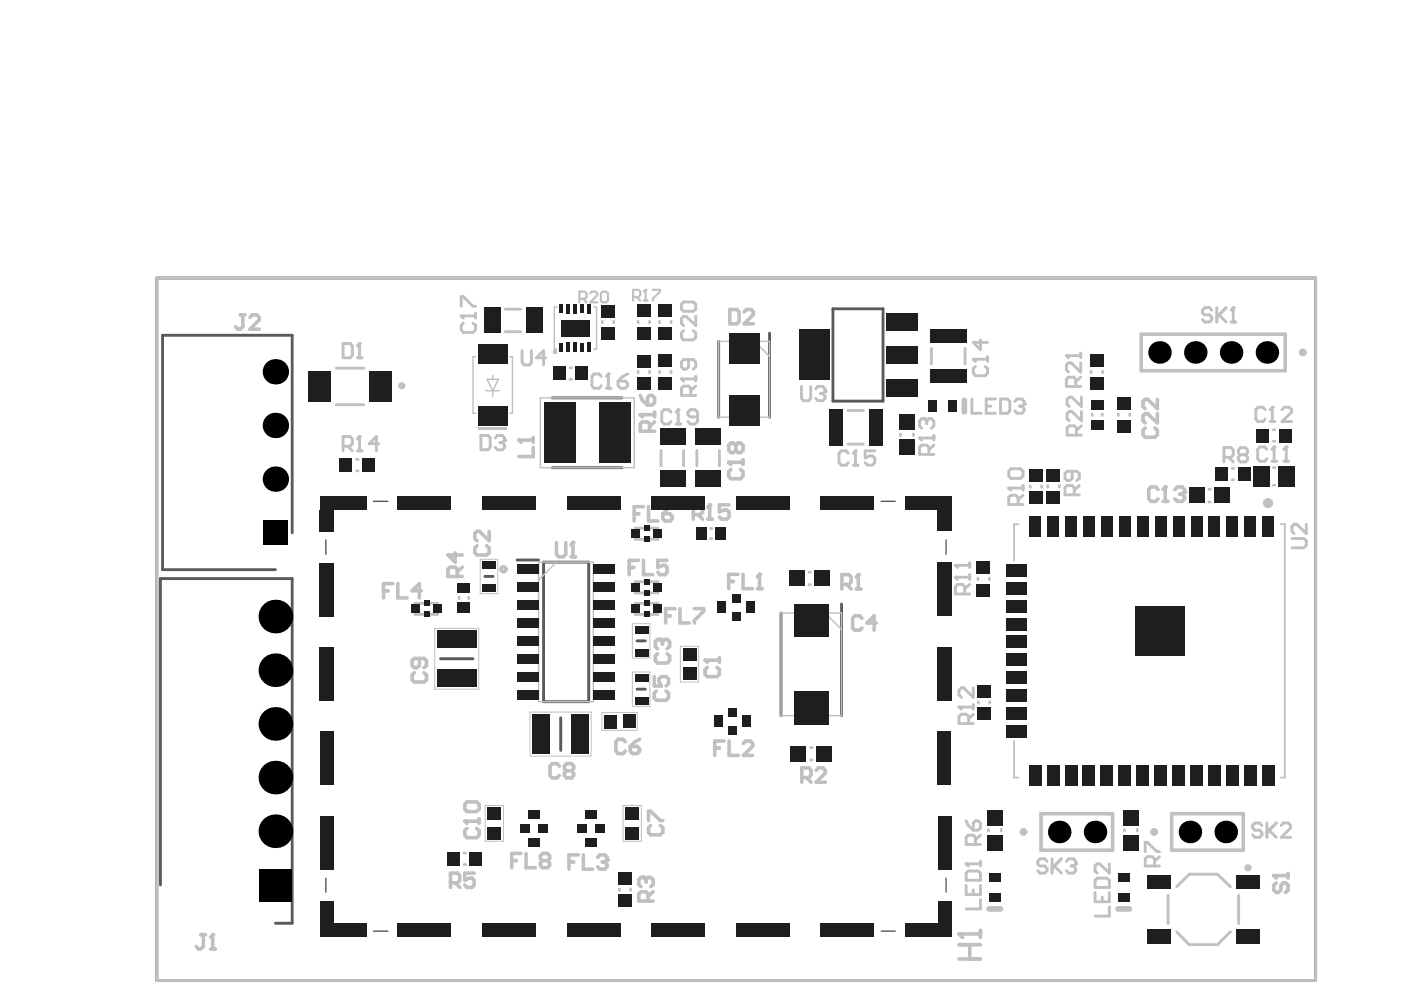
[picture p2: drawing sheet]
<svg xmlns="http://www.w3.org/2000/svg" width="297mm" height="210mm" viewBox="0 0 297 210" stroke-linecap="round" stroke-linejoin="round" font-family="sans-serif">
<path d="M69.1 114.5v3M79.2 106.3h3M186.8 106.3h3M200.6 114.5v3M69.1 186.2v2.9M79.2 197.4h3M186.8 197.4h3M200.6 186.2v2.9" fill="none" stroke="#5a5a5a" stroke-width=".3"/>
<g fill="none" stroke="#5a5a5a" stroke-width=".61">
<path d="M33.3 58.9h245.6v149h-245.6zM152.4 72.4v16.1M163.2 70.6v17.9M176.6 65.5h10.6v19.5h-10.6zM117.1 99.2h14.8M117.1 84.4h14.8M62 113v-41.9h-27.5v49.7h23.9M109.6 118.7h4.6M115.3 119.2h9.5v29.6h-9.5zM93.4 139.7h6.9M102.8 122.2h1.7M135.1 135.9h1.7"/>
<path d="M165.6 130v21.7M178.4 128.1v23.6M118.9 152.2v6.9M135.1 146.1h1.7M34 187.6v-64.9h28v73h-3.6"/>
</g>
<g fill="none" stroke="#c0c0c0" stroke-width=".61">
<path d="M120.9 78h.3M135.3 78.7v.4M137.7 78.7v.4M139.8 78.7v.4M142.3 78.7v.4M231.3 78.7v.4M233.8 78.7v.4M75.6 99.8h.3M75.6 97.4h.3M231.6 87.8v.3M233.7 87.8v.3M237.1 87.8v.3"/>
<path d="M239.5 87.8v.3M261.2 99.3h.4M270 99.2h.3M270 93.5h.3M270 91.1h.3M134.7 112v2.3M139.5 112v2.3M218.4 103v.3M220.9 103v.3M222.1 103v.3M224.6 103v.3M256.3 106.4h.3"/>
<path d="M256.3 103.7h.3M261.2 101.7h.4M270 102.9h.3M97.3 126.6v.3M99.4 126.6v.3M134.7 123.4v2.3M139.5 123.4v2.3M171.5 124h.3M171.5 121.3h.3M171.9 158.5h.3M207.4 148.8v.3M209.8 148.8v.3"/>
<path d="M171.9 161.1h.3M209.5 175.9v.3M212.3 175.9v.3M238.4 175.9v.3M241.1 175.9v.3M98.4 180.9h.3M131.3 188.5v.3M133.7 188.5v.3M249.5 197.6l2.6 2.7M252.1 185.4l-2.6 2.6"/>
</g>
<path d="M100.3 75.6h.6M117.5 65.1h.6M100.3 87.6h.6M103 82.8h2.9M103.3 80.4h2.4l-1.2 2.4zM104.5 82.8v1.3" fill="none" stroke="#c0c0c0" stroke-width=".3"/>
<path d="M134.1 139.5h3.7M134.1 132.2h3.7M134.1 149.8h3.7M134.1 142.5h3.7M102.9 178.4h3.8M102.9 170.8h3.8" fill="none" stroke="#c0c0c0" stroke-width=".21"/>
<path d="M215 111.1h.9M215 164.9h.9" fill="none" stroke="#c0c0c0" stroke-width=".38"/>
<path d="M237 192.7h2.5" fill="none" stroke="#c0c0c0" stroke-width="1.2"/>
<circle cx="33.3" cy="207.9" r=".3" fill="#c0c0c0"/>
<g fill="none" stroke="#c0c0c0" stroke-width=".61">
<path d="M33.3 58.9h245.6v149h-245.6zM71.3 78.1h5.8M107.1 70.3h3.3M107.1 65.5h3.3M127.7 68.1v.3M130.1 68.1v.3M135.3 68.1v.3M137.7 68.1v.3M139.8 68.1v.3M142.3 68.1v.3M197.5 73.9v3.3M204.6 73.9v3.3"/>
<path d="M71.3 85.8h5.8M120.9 80.4h.3M140.2 95.5v3.3M144.9 95.5v3.3M147.7 95.5v3.3M152.5 95.5v3.3M179.8 94.2h3.2M179.8 87h3.2M190.9 92v.3M193.7 92v.3M134.7 114.3h4.8M134.7 112h4.8"/>
<path d="M150.6 114.2h.3M150.6 112.1h.3M88 127.9h4.8v2.4h-4.8zM134.7 127.9h4.8v2.4h-4.8zM134.7 123.4h4.8M134.7 125.7h4.8M207.3 122.6v.3M209.8 122.6v.3M98.4 183.3h.3M247.7 189.8v6M252.1 185.4h6l2.8 2.6M260.9 197.6l-2.8 2.7h-6"/>
<path d="M262.6 189.8v6"/>
</g>
<path d="M101.8 118.6h3.7v7.3h-3.7zM92.2 133.2h9.3v12.9h-9.3zM134.1 132.2v7.3M137.8 132.2v7.3M144.3 137h3.8v7.6h-3.8zM112.4 151h12.9v9.3h-12.9zM127.6 151.1h7.5v3.7h-7.5zM134.1 142.5v7.3M137.8 142.5v7.3M102.9 170.8v7.6M106.7 170.8v7.6M132.1 170.8h3.9v7.6h-3.9z" fill="none" stroke="#c0c0c0" stroke-width=".21"/>
<path d="M100.3 75.6v12M104.5 79.6v.8M108 75.6h.6v12h-.6M117.5 65.1v8.9h.6M125.9 65.1h.6v8.9h-.6M152.4 72.4h10.8v16.1h-10.8zM160 72.4l3.2 3.2M114.6 84.4h19.9v14.8h-19.9zM114.2 119.2h11.6v29.6h-11.6zM118 119.2l-3.8 3.8M165.6 130h12.8v21.7h-12.8zM174.9 130l3.5 3.5" fill="none" stroke="#c0c0c0" stroke-width=".3"/>
<path d="M204.5 84.9v2.4M209.7 192.7h2.4" fill="none" stroke="#c0c0c0" stroke-width="1.2"/>
<path d="M215 111.1v7.8M271.5 111.1h.9v53.8h-.9M215 157.1v7.8" fill="none" stroke="#c0c0c0" stroke-width=".38"/>
<path d="M242 70.9h30.5v7.7h-30.5zM220.7 172.5h15.2v7.8h-15.2zM248.4 172.5h15.2v7.8h-15.2z" fill="none" stroke="#c0c0c0" stroke-width=".76"/>
<g fill="#c0c0c0">
<path d="M117.2 74.3h.8v.8h-.8z" fill-rule="evenodd"/>
<path d="M101.4 90.6h6v.6h-6z" fill-rule="evenodd"/>
</g>
<path d="M72.7 72.8h1.6l.4 .6v1.9l-.4 .6h-1.6zM75.8 75.9h1M76.2 72.8v3.1" fill="none" stroke="#c0c0c0" stroke-width=".61"/>
<circle cx="76.2" cy="72.8" r=".3" fill="#c0c0c0"/>
<path d="M76.2 72.8l-.4 .6M97.8 67h3M98.2 68.5l-.4 .5v.9l.4 .6h2.1l.5-.6v-.9l-.5-.5M100.8 66.5v.9" fill="none" stroke="#c0c0c0" stroke-width=".61"/>
<circle cx="97.8" cy="67" r=".3" fill="#c0c0c0"/>
<path d="M97.8 67l.4 .4M97.8 64.9v-2h.4l2.1 2h.5" fill="none" stroke="#c0c0c0" stroke-width=".61"/>
<path d="M110 93.3h3M113 94.8v2h-3M113 92.8v1" fill="none" stroke="#c0c0c0" stroke-width=".76"/>
<circle cx="110" cy="93.3" r=".38" fill="#c0c0c0"/>
<path d="M110 93.3l.5 .5" fill="none" stroke="#c0c0c0" stroke-width=".76"/>
<path d="M195 92.9h3M196.9 96.4v-1.6l-.4-.4h-1.1l-.4 .4v1.6h3M198 94.4l-1.1 1M198 92.3v1" fill="none" stroke="#c0c0c0" stroke-width=".61"/>
<circle cx="195" cy="92.9" r=".3" fill="#c0c0c0"/>
<path d="M195 92.9l.4 .4M196 88.8h-.6l-.4 .5v1l.4 .5" fill="none" stroke="#c0c0c0" stroke-width=".61"/>
<circle cx="196" cy="88.8" r=".3" fill="#c0c0c0"/>
<path d="M206.4 76.2h3M206.8 77.7l-.4 .4v1l.4 .6h2.1l.5-.6v-1l-.5-.4M209.4 75.6v1M196 88.8l.5 .5M196.5 89.3v.5M196.5 89.3l.4-.5h.6l.5 .5v1l-.5 .5" fill="none" stroke="#c0c0c0" stroke-width=".61"/>
<circle cx="206.4" cy="76.2" r=".3" fill="#c0c0c0"/>
<path d="M206.4 76.2l.4 .4M207.9 72.1v2l-1.5-1.5h3M226.1 75.4h3M229.1 76.9v2l-2-2h-.5l-.5 .5v1l.5 .5M229.1 80l-1 .9M229.1 74.9v1M227.3 99.9v1.5l-.5 .5h-.6l-.4-.5v-1l.4-.5h2.1l.5 .5v1l-.5 .5M228.1 81.9v-1.5l-.5-.4h-1l-.5 .4v1.5h3M227.8 104.9v-1.5l-.5-.4h-1.1l-.4 .4v1.5h3M228.8 103l-1 .9" fill="none" stroke="#c0c0c0" stroke-width=".61"/>
<circle cx="226.1" cy="75.4" r=".3" fill="#c0c0c0"/>
<path d="M226.1 75.4l.5 .5M213.9 103.5h3M215.8 107v-1.5l-.4-.5h-1.1l-.4 .5v1.5h3M216.9 105l-1.1 1M216.9 103v.9M273.9 114.2h2.5l.6 .4v1l-.6 .6h-2.5M277 111.1v2l-2.1-2h-.5l-.5 .5v1.1l.5 .4M232.2 186.6l.4-.4h2.1l.5 .4v1.6h-3zM232.2 189.2v2h3v-2M233.7 190.2v1M235.2 192.3v1.9h-3M235.2 183.1v2l-2-2h-.6l-.4 .5v1.1l.4 .4" fill="none" stroke="#c0c0c0" stroke-width=".61"/>
<circle cx="213.9" cy="103.5" r=".3" fill="#c0c0c0"/>
<path d="M169.9 81.9v2.5l.5 .6h1l.5-.6v-2.5M173 82.5l.4-.6h1.1l.4 .6v.5M214.3 99.4h2.1l.5 .5v1l-.5 .5h-2.1l-.4-.5v-1zM213.9 103.5l.4 .4M242.8 180.6v-2h.5l2 2h.5M244.8 183.6v-1.5l-.5-.5h-1l-.5 .5v1.5h3M245.8 181.6l-1 1" fill="none" stroke="#c0c0c0" stroke-width=".61"/>
<path d="M135.4 118.8h-2v3M136.4 118.8v3h2M141.4 118.8h-1.9v1.5l1-.4h.5l.4 .4v1l-.4 .5h-1.1l-.4-.5M133.4 120.3h1M95.5 187.2h1.5l.5-.6v-.9l-.5-.6h-1.5v3.1M96.5 187.2l1 1M100.5 185.1h-2v1.5l1-.4h.6l.4 .4v1l-.4 .6h-1.1l-.5-.6" fill="none" stroke="#c0c0c0" stroke-width=".76"/>
<circle cx="174.9" cy="83" r=".3" fill="#c0c0c0"/>
<path d="M173.9 83.5h.6M174.5 83.5l.4 .5v.4l-.4 .6h-1.1l-.4-.6M174.9 83l-.4 .5M268.6 95.3l-.4-.5h-1.1l-.5 .5v2l.5 .5h1.1l.4-.5M269.7 97.8h1M270.1 94.8v3" fill="none" stroke="#c0c0c0" stroke-width=".61"/>
<path d="M182.7 131.1l-.4-.5h-1.1l-.4 .5v2l.4 .5h1.1l.4-.5M185.8 132.1h-2l1.5-1.5v3" fill="none" stroke="#c0c0c0" stroke-width=".76"/>
<circle cx="270.1" cy="94.8" r=".3" fill="#c0c0c0"/>
<path d="M270.1 94.8l-.4 .5M272.2 97.8h1M272.7 94.8v3" fill="none" stroke="#c0c0c0" stroke-width=".61"/>
<circle cx="272.7" cy="94.8" r=".3" fill="#c0c0c0"/>
<path d="M272.7 94.8l-.5 .5" fill="none" stroke="#c0c0c0" stroke-width=".61"/>
<path d="M42.6 198.2h1M43.1 198.2v2.5l-.5 .5h-.5l-.5-.5M45.1 198.2v3M44.6 201.2h1" fill="none" stroke="#c0c0c0" stroke-width=".76"/>
<circle cx="45.1" cy="198.2" r=".38" fill="#c0c0c0"/>
<path d="M50.9 66.8h1M51.5 66.8v2.5l-.6 .5h-.5l-.4-.5M53 67.3l.4-.5h1.1l.5 .5v.5l-2 2h2M45.1 198.2l-.5 .5" fill="none" stroke="#c0c0c0" stroke-width=".76"/>
<path d="M72.7 94.6h1.6l.4-.5v-1l-.4-.5h-1.6v3M73.7 94.6l1 1M75.8 95.6h1M76.2 92.6v3" fill="none" stroke="#c0c0c0" stroke-width=".61"/>
<circle cx="76.2" cy="92.6" r=".3" fill="#c0c0c0"/>
<path d="M76.2 92.6l-.4 .5M80.3 94.1h-2l1.5-1.5v3" fill="none" stroke="#c0c0c0" stroke-width=".61"/>
<path d="M98.5 174.1h3.1M99 175.6l-.5 .5v1l.5 .5h2.1l.5-.5v-1l-.5-.5M101.6 173.6v1" fill="none" stroke="#c0c0c0" stroke-width=".76"/>
<circle cx="98.5" cy="174.1" r=".38" fill="#c0c0c0"/>
<g fill="none" stroke="#c0c0c0" stroke-width=".76">
<path d="M96.5 117.2v2l-1.5-1.5h3M101.1 115.7l-.4 .5v1l.4 .5h2.1l.5-.5v-1l-.5-.5M103.7 112.7v1.9l-2-1.9h-.6l-.4 .4v1.1l.4 .4M88.9 139.6v1.5l-.5 .5h-.6l-.4-.5v-1l.4-.5h2.1l.5 .5v1l-.5 .5M97 122.2v-1.5l-.5-.4h-1.1l-.4 .4v1.5h3M98 120.3l-1 .9M87.8 142.6l-.4 .5v1.1l.4 .4h2.1l.5-.4v-1.1l-.5-.5M98.5 174.1l.5 .5M99 170h2.1l.5 .6v.9l-.5 .6h-2.1l-.5-.6v-.9zM120.6 182.8h1M122.6 181.3h-2v3M123.7 181.3v3h2"/>
<path d="M126.7 181.8l.5-.5h1l.5 .5v.5"/>
</g>
<circle cx="128.7" cy="182.3" r=".38" fill="#c0c0c0"/>
<path d="M118 115v2.5l.4 .6h1.1l.5-.6v-2.5M121 118.1h1M121.5 115v3.1M118.6 162.4l-.5-.5h-1l-.5 .5v2l.5 .5h1l.5-.5M120.1 163.4l-.4-.4v-.6l.4-.5h1.1l.4 .5v.6l-.4 .4M120.1 163.4l-.4 .6v.4l.4 .5h1.1l.4-.5v-.4l-.4-.6M120.1 163.4h1.1M127.7 182.8h.5M128.2 182.8l.5 .5v.5l-.5 .5h-1l-.5-.5M128.7 182.3l-.5 .5" fill="none" stroke="#c0c0c0" stroke-width=".76"/>
<circle cx="121.5" cy="115" r=".38" fill="#c0c0c0"/>
<path d="M121.5 115l-.5 .5M136.4 186h-.5l-.5 .5v1.1l.5 .4M137.4 191v-1.5l-.4-.4h-1.1l-.5 .4v1.5h3.1M138.5 189.1l-1.1 1" fill="none" stroke="#c0c0c0" stroke-width=".76"/>
<path d="M110.7 74.3v2.6l.5 .5h1l.5-.5v-2.6M115.7 75.9h-2l1.6-1.6v3.1" fill="none" stroke="#c0c0c0" stroke-width=".61"/>
<path d="M122.8 63.3h1.2l.4-.3v-.8l-.4-.4h-1.2v2.3M123.6 63.3l.8 .8M125.1 62.2l.4-.4h.8l.3 .4v.4l-1.5 1.5h1.5M127.4 62.2l.4-.4h.7l.4 .4v1.5l-.4 .4h-.7l-.4-.4z" fill="none" stroke="#c0c0c0" stroke-width=".46"/>
<circle cx="136.4" cy="186" r=".38" fill="#c0c0c0"/>
<path d="M149.5 140h3M152.5 139.4v1M149.9 141.5l-.4 .5v.9l.4 .6h2.1l.5-.6v-.9l-.5-.5M137.5 174v-2h.5l2 2h.5M138 175l-.5 .5v1l.5 .5h2l.5-.5v-1l-.5-.5M136.4 186l.6 .5M137 186.5v.5M137 186.5l.4-.5h.6l.5 .5v1.1l-.5 .4" fill="none" stroke="#c0c0c0" stroke-width=".76"/>
<circle cx="149.5" cy="140" r=".38" fill="#c0c0c0"/>
<path d="M139.4 138.6l-.5 .5v1l.5 .5h2l.6-.5v-1l-.6-.5M139.9 135.6h-.5l-.5 .4v1.1l.5 .5M149.5 140l.4 .4" fill="none" stroke="#c0c0c0" stroke-width=".76"/>
<circle cx="139.9" cy="135.6" r=".38" fill="#c0c0c0"/>
<path d="M139.9 135.6l.6 .4M140.5 136v.6M140.5 136l.4-.4h.5l.6 .4v1.1l-.6 .5M138.7 143.5v1.9h1.5l-.5-.9v-.6l.5-.4h1l.5 .4v1.1l-.5 .4M139.2 146.5l-.5 .5v.9l.5 .6h2l.5-.6v-.9l-.5-.5" fill="none" stroke="#c0c0c0" stroke-width=".76"/>
<path d="M142.3 87.4l-.5-.5h-1l-.5 .5v2l.5 .5h1l.5-.5M143.3 89.9h1M143.8 86.9v3" fill="none" stroke="#c0c0c0" stroke-width=".61"/>
<circle cx="143.8" cy="86.9" r=".3" fill="#c0c0c0"/>
<path d="M144.5 64.5l.4-.5h2.1l.5 .5v1l-.5 .5h-2.1l-.4-.5zM144.9 70.1l-.4 .5v.9l.4 .6h2.1l.5-.6v-.9l-.5-.5M147.5 67.1v1.9l-2-1.9h-.6l-.4 .4v1.1l.4 .4M143.8 86.9l-.5 .5M147.9 88.4h-1.5l-.6-.5v-.5l.6-.5h1l.5 .5v2l-.5 .5h-1l-.6-.5" fill="none" stroke="#c0c0c0" stroke-width=".61"/>
<path d="M134.2 63h1.2l.3-.4v-.8l-.3-.4h-1.2v2.3M135 63l.7 .7M136.5 63.7h.8M136.9 61.4v2.3" fill="none" stroke="#c0c0c0" stroke-width=".46"/>
<circle cx="136.9" cy="61.4" r=".23" fill="#c0c0c0"/>
<path d="M136.9 61.4l-.4 .4M138.4 61.4h1.5v.4l-1.5 1.5v.4" fill="none" stroke="#c0c0c0" stroke-width=".46"/>
<path d="M154.7 65.6h1.5l.5 .6v1.9l-.5 .6h-1.5zM157.8 66.2l.4-.6h1.1l.4 .6v.5l-1.9 2h1.9M170 164.9h1.5l.5-.6v-1l-.5-.5h-1.5v3.1M171 164.9l1 1M173 163.3l.5-.5h1l.5 .5v.6l-2 2h2M203.3 198h4.6M207.9 197.3v1.5M203.3 203.3h4.6M203.3 200.3h4.6M205.6 200.3v3" fill="none" stroke="#c0c0c0" stroke-width=".76"/>
<circle cx="203.3" cy="198" r=".38" fill="#c0c0c0"/>
<path d="M203.3 198l.8 .8" fill="none" stroke="#c0c0c0" stroke-width=".76"/>
<path d="M204.8 185.1l.5-.4h2l.6 .4v1.5h-3.1zM204.8 187.7v2h3.1v-2M204.8 183.1h3.1M206.4 188.7v1M207.9 190.7v2h-3.1M207.9 182.6v1" fill="none" stroke="#c0c0c0" stroke-width=".61"/>
<circle cx="204.8" cy="183.1" r=".3" fill="#c0c0c0"/>
<path d="M203.3 149.9h3.1M205.4 153.4v-1.5l-.6-.5h-.9l-.6 .5v1.5h3.1M206.4 149.4v1M206.4 151.4l-1 1M204.8 174l.5 1 1.1 1M206.4 174.5l.4-.5h.5l.6 .5v1.1l-.6 .4h-.9zM206.8 179.1v-1.6l-.4-.4h-1.1l-.5 .4v1.6h3.1M207.9 177.1l-1.1 1M204.8 183.1l.5 .5" fill="none" stroke="#c0c0c0" stroke-width=".61"/>
<circle cx="203.3" cy="149.9" r=".3" fill="#c0c0c0"/>
<path d="M206.1 84.6v3h1.9M209.1 86.1h1M211.1 84.6h-2v3h2M212.1 84.6h1.5l.5 .5v2l-.5 .5h-1.5zM215.2 85.1l.4-.5h1.1l.4 .5v.6M203.3 149.9l.6 .5M206.4 145.8v2.1l-2.1-2.1h-.4l-.6 .6v.9l.6 .6" fill="none" stroke="#c0c0c0" stroke-width=".61"/>
<circle cx="217.1" cy="85.7" r=".3" fill="#c0c0c0"/>
<path d="M216.2 86.1h.5M216.7 86.1l.4 .5v.5l-.4 .5h-1.1l-.4-.5M217.1 85.7l-.4 .4" fill="none" stroke="#c0c0c0" stroke-width=".61"/>
<path d="M242.8 90.7l-.5 .5v1l.5 .5h2l.6-.5v-1l-.6-.5M245.4 84.7v1.9l-2.1-1.9h-.5l-.5 .4v1.1l.5 .4M245.4 87.7v2l-2.1-2h-.5l-.5 .5v1l.5 .5M270.1 185.7h3M270.6 187.2l-.5 .5v1l.5 .5h.4l.6-.5v-1l.5-.5h.5l.5 .5v1l-.5 .5M273.1 185.2v1" fill="none" stroke="#c0c0c0" stroke-width=".76"/>
<circle cx="270.1" cy="185.7" r=".38" fill="#c0c0c0"/>
<path d="M270.1 185.7l.5 .5" fill="none" stroke="#c0c0c0" stroke-width=".76"/>
<path d="M259.5 97h1.5l.5-.6v-1l-.5-.5h-1.5v3M260.5 97l1 .9M263 96.4l-.5-.4v-.6l.5-.5h1.1l.4 .5v.6l-.4 .4M263 96.4l-.5 .6v.4l.5 .5h1.1l.4-.5v-.4l-.4-.6M263 96.4h1.1M268.2 86.9l-.4-.6h-1.1l-.4 .6v1.9l.4 .6h1.1l.4-.6M269.3 89.4h1M269.8 86.3v3.1M267.6 175l-.5-.5h-1.1l-.4 .5v.6l.4 .4h1.1l.5 .5v.5l-.5 .5h-1.1l-.4-.5M268.6 174.5v3M268.6 176.5l2-2-1.5 1.5 1.5 1.5M271.7 175l.4-.5h1.1l.4 .5v.6l-1.9 1.9h1.9" fill="none" stroke="#c0c0c0" stroke-width=".61"/>
<circle cx="269.8" cy="86.3" r=".3" fill="#c0c0c0"/>
<path d="M256.9 65.8l-.4-.6h-1.1l-.5 .6v.5l.5 .5h1.1l.4 .5v.4l-.4 .6h-1.1l-.5-.6M258 65.2v3.1M258 67.3l2-2.1-1.6 1.6 1.6 1.5M261 68.3h1M261.5 65.2v3.1M269.8 86.3l-.5 .6M271.8 86.9l.5-.6h1l.6 .6v.5l-2.1 2h2.1" fill="none" stroke="#c0c0c0" stroke-width=".61"/>
<circle cx="261.5" cy="65.2" r=".3" fill="#c0c0c0"/>
<path d="M261.5 65.2l-.5 .6" fill="none" stroke="#c0c0c0" stroke-width=".61"/>
<g fill="none" stroke="#c0c0c0" stroke-width=".76">
<path d="M135.7 87.9h3.1M137.7 91.4v-1.5l-.4-.5h-1.1l-.5 .5v1.5h3.1M138.8 89.4l-1.1 1M138.8 87.4v1M134.5 108.9h.9M136.4 107.4h-1.9v3.1M137.5 107.4v3.1h2M140.5 108.9h1.6l.4 .6v.5l-.4 .5h-1.1l-.5-.5zM142.5 107.4l-1 .6-1 .9M141.1 130.6h1M143.1 129.1h-2v3M144.2 129.1v3h2"/>
<path d="M147.2 129.1h2v.5l-2 2v.5M132.6 157.3l-.5-.6h-1.1l-.4 .6v2l.4 .5h1.1l.5-.5M133.6 158.3h1.5l.5 .5v.5l-.5 .5h-1l-.5-.5zM135.6 156.7l-1 .6-1 1M108.5 182.5h1M110.5 180.9h-2v3.1M111.5 180.9v3.1h2M115 182.5l-.4-.5v-.5l.4-.6h1.1l.4 .6v.5l-.4 .5M115 182.5h1.1M115 182.5l-.4 .5v.5l.4 .5h1.1l.4-.5v-.5l-.4-.5"/>
</g>
<circle cx="135.7" cy="87.9" r=".38" fill="#c0c0c0"/>
<path d="M135.7 87.9l.5 .5M135.7 83.8l.5 1.1 1.1 1M137.7 83.8h.6l.5 .6v.9l-.5 .6h-1v-1.5z" fill="none" stroke="#c0c0c0" stroke-width=".76"/>
<path d="M147.5 79.8v1M144.5 80.3h3M146.5 83.8v-1.5l-.5-.4h-1.1l-.4 .4v1.5h3M147.5 81.9l-1 .9" fill="none" stroke="#c0c0c0" stroke-width=".61"/>
<circle cx="144.5" cy="80.3" r=".3" fill="#c0c0c0"/>
<path d="M146 76.2v1.6l-.5 .5h-.6l-.4-.5v-1l.4-.6h2.1l.5 .6v1l-.5 .5M144.5 80.3l.4 .5" fill="none" stroke="#c0c0c0" stroke-width=".61"/>
<g fill="none" stroke="#c0c0c0" stroke-width=".76">
<path d="M81.3 125.3h1M83.3 123.7h-2v3.1M84.3 123.7v3.1h2M89.4 125.3h-2l1.5-1.6v3.1M154.5 123.3h1M156.5 121.8h-2v3M157.5 121.8v3h2M160.6 124.8h1M161 121.8v3M151.5 158.6h1M153.5 157.1h-2v3.1M154.6 157.1v3.1h2"/>
<path d="M157.6 157.7l.5-.6h1l.5 .6v.5l-2 2h2"/>
</g>
<circle cx="161" cy="121.8" r=".38" fill="#c0c0c0"/>
<path d="M154.5 98h3M155 99.5l-.5 .5v1l.5 .5h2l.5-.5v-1l-.5-.5M157.5 97.5v1M161 121.8l-.4 .5" fill="none" stroke="#c0c0c0" stroke-width=".76"/>
<circle cx="154.5" cy="98" r=".38" fill="#c0c0c0"/>
<path d="M154.5 98l.5 .5M156 94.5l-.5-.6h-.5l-.5 .6v.9l.5 .6h.5l.5-.6M156 94.5l.5-.6h.5l.5 .6v.9l-.5 .6h-.5l-.5-.6M156 94.5v.9" fill="none" stroke="#c0c0c0" stroke-width=".76"/>
<path d="M102 92.3h1.5l.4 .6v1.9l-.4 .6h-1.5zM105 92.9l.5-.6h1l.5 .6v.5" fill="none" stroke="#c0c0c0" stroke-width=".61"/>
<circle cx="107" cy="93.4" r=".3" fill="#c0c0c0"/>
<path d="M127.5 79.8l-.5-.5h-1l-.5 .5v2l.5 .5h1l.5-.5M129 79.3v3M106 93.8h.5M106.5 93.8l.5 .6v.4l-.5 .6h-1l-.5-.6M107 93.4l-.5 .4M128.5 82.3h1" fill="none" stroke="#c0c0c0" stroke-width=".61"/>
<circle cx="129" cy="79.3" r=".3" fill="#c0c0c0"/>
<path d="M129 79.3l-.5 .5M133.1 79.3l-1.1 .5-1 1M131 80.8h1.6l.5 .5v.5l-.5 .5h-1l-.6-.5zM222 182.6l-.5-.5h-1l-.5 .5v.5l.5 .5h1l.5 .5v.5l-.5 .5h-1l-.5-.5M223.1 182.1v3M223.1 184.1l1.9-2-1.5 1.5 1.5 1.5M226.1 182.6l.5-.5h1l.5 .5v.5" fill="none" stroke="#c0c0c0" stroke-width=".61"/>
<circle cx="228.1" cy="183.1" r=".3" fill="#c0c0c0"/>
<path d="M227.1 183.6h.5M227.6 183.6l.5 .5v.5l-.5 .5h-1l-.5-.5M228.1 183.1l-.5 .5" fill="none" stroke="#c0c0c0" stroke-width=".61"/>
<path d="M178.5 123.9h1.5l.5-.5v-1l-.5-.6h-1.5v3.1M179.5 123.9l1 1M181.5 124.9h1M182 121.8v3.1" fill="none" stroke="#c0c0c0" stroke-width=".76"/>
<circle cx="182" cy="121.8" r=".38" fill="#c0c0c0"/>
<path d="M182 121.8l-.5 .6" fill="none" stroke="#c0c0c0" stroke-width=".76"/>
<path d="M202.6 122.4h3M204.5 125.9v-1.5l-.4-.5h-1.1l-.4 .5v1.5h3M205.6 123.9l-1.1 1M205.6 121.8v1.1" fill="none" stroke="#c0c0c0" stroke-width=".61"/>
<circle cx="202.6" cy="122.4" r=".3" fill="#c0c0c0"/>
<path d="M202.6 119.9h3M205.6 119.3v1M202.6 122.4l.4 .5" fill="none" stroke="#c0c0c0" stroke-width=".61"/>
<circle cx="202.6" cy="119.9" r=".3" fill="#c0c0c0"/>
<path d="M202.6 119.9l.4 .4" fill="none" stroke="#c0c0c0" stroke-width=".61"/>
<path d="M245.5 103.8l-.4-.5h-1.1l-.4 .5v2l.4 .5h1.1l.4-.5M246.6 106.3h1M247.1 103.3v3" fill="none" stroke="#c0c0c0" stroke-width=".76"/>
<circle cx="247.1" cy="103.3" r=".38" fill="#c0c0c0"/>
<path d="M247.1 103.3l-.5 .5M249.1 103.8l.5-.5h1l.6 .5v.5" fill="none" stroke="#c0c0c0" stroke-width=".76"/>
<circle cx="251.2" cy="104.3" r=".38" fill="#c0c0c0"/>
<path d="M250.1 104.8h.5M250.6 104.8l.6 .5v.5l-.6 .5h-1l-.5-.5M251.2 104.3l-.6 .5" fill="none" stroke="#c0c0c0" stroke-width=".76"/>
<path d="M179.9 96.1l-.5-.5h-1.1l-.4 .5v2l.4 .5h1.1l.5-.5M180.9 98.6h1M181.4 95.6v3" fill="none" stroke="#c0c0c0" stroke-width=".61"/>
<circle cx="181.4" cy="95.6" r=".3" fill="#c0c0c0"/>
<path d="M181.4 95.6l-.5 .5M185.5 95.6h-2.1v1.5l1-.4h.5l.6 .4v1l-.6 .5h-.9l-.6-.5M228.2 92.3v-1.6l-.4-.4h-1.1l-.5 .4v1.6h3.1M229.3 84.2v2l-2.1-2h-.5l-.5 .5v1l.5 .5M229.3 87.2v2l-2.1-2h-.5l-.5 .5v1.1l.5 .4M229.3 90.3l-1.1 1" fill="none" stroke="#c0c0c0" stroke-width=".61"/>
<path d="M147 109.1h1.5l.5-.5v-1l-.5-.6h-1.5v3.1M148 109.1l1 1M150 110.1h1M150.5 107v3.1" fill="none" stroke="#c0c0c0" stroke-width=".76"/>
<circle cx="150.5" cy="107" r=".38" fill="#c0c0c0"/>
<g fill="none" stroke="#c0c0c0" stroke-width=".76">
<path d="M150.5 107l-.5 .6M154.6 107h-2.1v1.6l1-.5h.5l.6 .5v1l-.6 .5h-.9l-.6-.5"/>
<circle cx="276.2" cy="74.7" r=".46"/>
<circle cx="85.2" cy="81.8" r=".38"/>
<circle cx="106.7" cy="120.7" r=".53"/>
<circle cx="217" cy="176.4" r=".46"/>
<circle cx="244.7" cy="176.4" r=".46"/>
<circle cx="264.6" cy="184" r=".38"/>
</g>
<circle cx="268.8" cy="106.7" r=".3" fill="none" stroke="#c0c0c0" stroke-width="1.5"/>
<g fill="#000">
<circle cx="58.4" cy="78.8" r="2.7"/>
<circle cx="245.8" cy="74.7" r="2.39"/>
<circle cx="253.4" cy="74.7" r="2.39"/>
<circle cx="261" cy="74.7" r="2.39"/>
<circle cx="268.6" cy="74.7" r="2.39"/>
<circle cx="58.4" cy="90.2" r="2.7"/>
<circle cx="58.4" cy="101.6" r="2.7"/>
<circle cx="58.4" cy="130.7" r="3.6"/>
<circle cx="58.4" cy="153.5" r="3.6"/>
<circle cx="58.4" cy="142.1" r="3.6"/>
<circle cx="58.4" cy="176.2" r="3.6"/>
<circle cx="58.4" cy="164.9" r="3.6"/>
<circle cx="224.6" cy="176.4" r="2.39"/>
<circle cx="232.2" cy="176.4" r="2.39"/>
<circle cx="252.3" cy="176.4" r="2.39"/>
<circle cx="259.9" cy="176.4" r="2.39"/>
</g>
<g fill="#000">
<path d="M55.8 110.4h5.2v5.2h-5.2z" fill-rule="evenodd"/>
<path d="M55 184.2h6.9v6.9h-6.9z" fill-rule="evenodd"/>
</g>
<g fill="#1e1e1e">
<path d="M97 123.7h2.7v2h-2.7z" fill-rule="evenodd"/>
<path d="M110.3 174.8h2v1.8h-2z" fill-rule="evenodd"/>
<path d="M109.6 142.5h4.6v2h-4.6z" fill-rule="evenodd"/>
<path d="M109.6 138.7h4.6v2h-4.6z" fill-rule="evenodd"/>
<path d="M109.6 131.1h4.6v2h-4.6z" fill-rule="evenodd"/>
<path d="M109.6 123.5h4.6v2h-4.6z" fill-rule="evenodd"/>
<path d="M109.6 119.7h4.6v2h-4.6z" fill-rule="evenodd"/>
<path d="M118.6 64.5h.7v1.9h-.7z" fill-rule="evenodd"/>
<path d="M122.5 174.8h1.9v1.8h-1.9z" fill-rule="evenodd"/>
<path d="M121.6 64.5h.8v2h-.8z" fill-rule="evenodd"/>
<path d="M123.1 64.5h.7v1.9h-.7z" fill-rule="evenodd"/>
<path d="M124.6 64.5h.7v2h-.7z" fill-rule="evenodd"/>
<path d="M127.5 69.4h2.9v2.7h-2.9z" fill-rule="evenodd"/>
<path d="M127.5 64.6h2.9v2.7h-2.9z" fill-rule="evenodd"/>
<path d="M134.6 147.8h2.8v1.6h-2.8z" fill-rule="evenodd"/>
<path d="M134.6 143h2.8v1.6h-2.8z" fill-rule="evenodd"/>
<path d="M134.6 137.6h2.8v1.5h-2.8z" fill-rule="evenodd"/>
<path d="M136.5 129.7h1.1v1.2h-1.1z" fill-rule="evenodd"/>
<path d="M134.6 132.8h2.8v1.6h-2.8z" fill-rule="evenodd"/>
<path d="M136.5 127.3h1.1v1.1h-1.1z" fill-rule="evenodd"/>
<path d="M133.8 123.6h1.8v1.8h-1.8z" fill-rule="evenodd"/>
<path d="M136.5 125.1h1.1v1.2h-1.1z" fill-rule="evenodd"/>
<path d="M136.5 111.4h1.1v1.1h-1.1z" fill-rule="evenodd"/>
<path d="M136.5 113.7h1.1v1.2h-1.1z" fill-rule="evenodd"/>
<path d="M133.8 112.2h1.8v1.8h-1.8z" fill-rule="evenodd"/>
<path d="M135.1 75.3h2.9v2.6h-2.9z" fill-rule="evenodd"/>
<path d="M135 69.3h3v2.7h-3z" fill-rule="evenodd"/>
<path d="M135 64.6h3v2.6h-3z" fill-rule="evenodd"/>
<path d="M139.5 75.2h3v2.6h-3z" fill-rule="evenodd"/>
<path d="M139.5 69.3h3v2.7h-3z" fill-rule="evenodd"/>
<path d="M139.5 64.6h3v2.6h-3z" fill-rule="evenodd"/>
<path d="M147.6 111.8h2.1v2.7h-2.1z" fill-rule="evenodd"/>
<path d="M154.4 153.9h1.8v1.9h-1.8z" fill-rule="evenodd"/>
<path d="M154.5 150.1h1.7v1.9h-1.7z" fill-rule="evenodd"/>
<path d="M151.8 111.8h2.1v2.7h-2.1z" fill-rule="evenodd"/>
<path d="M207.1 150h3v2.6h-3z" fill-rule="evenodd"/>
<path d="M207 123.8h3v2.7h-3z" fill-rule="evenodd"/>
<path d="M207 119h3v2.7h-3z" fill-rule="evenodd"/>
<path d="M218.1 99.5h3v2.6h-3z" fill-rule="evenodd"/>
<path d="M231.3 89h2.7v2h-2.7z" fill-rule="evenodd"/>
<path d="M231 75.2h3v2.6h-3z" fill-rule="evenodd"/>
<path d="M237.1 185.1h2.4v1.8h-2.4z" fill-rule="evenodd"/>
<path d="M238.2 171.8h3.2v3.2h-3.2z" fill-rule="evenodd"/>
<path d="M236.9 89.1h2.9v2.6h-2.9z" fill-rule="evenodd"/>
<path d="M262.4 99h2.7v3h-2.7z" fill-rule="evenodd"/>
<path d="M67.9 191h2.9v4.7h-2.9z" fill-rule="evenodd"/>
<path d="M67.8 137.2h3v11.4h-3z" fill-rule="evenodd"/>
<path d="M67.8 119.3h3v11.3h-3z" fill-rule="evenodd"/>
<path d="M67.8 108.1h3v4.6h-3z" fill-rule="evenodd"/>
<path d="M72 97.1h2.7v3h-2.7z" fill-rule="evenodd"/>
<path d="M87.1 128.1h1.8v1.9h-1.8z" fill-rule="evenodd"/>
<path d="M91.9 128.1h1.8v1.9h-1.8z" fill-rule="evenodd"/>
<path d="M97 127.8h2.7v2.2h-2.7z" fill-rule="evenodd"/>
<path d="M103.3 175.3h3v2.6h-3z" fill-rule="evenodd"/>
<path d="M103.3 171.2h3v2.7h-3z" fill-rule="evenodd"/>
<path d="M102.6 65.2h3.5v5.4h-3.5z" fill-rule="evenodd"/>
<path d="M109.6 146.3h4.6v1.9h-4.6z" fill-rule="evenodd"/>
<path d="M109.6 134.9h4.6v2h-4.6z" fill-rule="evenodd"/>
<path d="M109.6 127.3h4.6v2h-4.6z" fill-rule="evenodd"/>
<path d="M118.6 72.7h.7v1.9h-.7z" fill-rule="evenodd"/>
<path d="M117.2 77.7h2.8v2.9h-2.8z" fill-rule="evenodd"/>
<path d="M124.6 72.7h.7v2h-.7z" fill-rule="evenodd"/>
<path d="M123.1 72.7h.7v1.9h-.7z" fill-rule="evenodd"/>
<path d="M121.6 72.7h.8v2h-.8z" fill-rule="evenodd"/>
<path d="M122 77.7h2.7v2.9h-2.7z" fill-rule="evenodd"/>
<path d="M128.1 151.5h2.6v3h-2.6z" fill-rule="evenodd"/>
<path d="M133.8 128.1h1.8v1.9h-1.8z" fill-rule="evenodd"/>
<path d="M136.5 122.8h1.1v1.1h-1.1z" fill-rule="evenodd"/>
<path d="M135.1 80h2.9v2.7h-2.9z" fill-rule="evenodd"/>
<path d="M139.5 80h3v2.6h-3z" fill-rule="evenodd"/>
<path d="M151.4 151.7h1.8v2.5h-1.8z" fill-rule="evenodd"/>
<path d="M152.1 127.5h1.9v2.4h-1.9z" fill-rule="evenodd"/>
<path d="M157.4 151.7h1.8v2.5h-1.8z" fill-rule="evenodd"/>
<path d="M158.1 127.5h1.9v2.4h-1.9z" fill-rule="evenodd"/>
<path d="M175.8 86.7h2.9v7.8h-2.9z" fill-rule="evenodd"/>
<path d="M184.2 86.7h2.9v7.8h-2.9z" fill-rule="evenodd"/>
<path d="M196.8 84.9h1.8v2.4h-1.8z" fill-rule="evenodd"/>
<path d="M201.1 84.9h1.8v2.4h-1.8z" fill-rule="evenodd"/>
<path d="M207.1 145.2h3v2.7h-3z" fill-rule="evenodd"/>
<path d="M218.2 162.2h2.6v4.3h-2.6z" fill-rule="evenodd"/>
<path d="M218.3 109.5h2.5v4.3h-2.5z" fill-rule="evenodd"/>
<path d="M218.1 104.2h3v2.7h-3z" fill-rule="evenodd"/>
<path d="M225.8 162.2h2.6v4.3h-2.6z" fill-rule="evenodd"/>
<path d="M225.9 109.5h2.5v4.3h-2.5z" fill-rule="evenodd"/>
<path d="M231.3 84.8h2.7v2.1h-2.7z" fill-rule="evenodd"/>
<path d="M231 80h3v2.6h-3z" fill-rule="evenodd"/>
<path d="M237 189.4h2.4v1.9h-2.4z" fill-rule="evenodd"/>
<path d="M237.2 162.2h2.6v4.3h-2.6z" fill-rule="evenodd"/>
<path d="M237.3 109.5h2.5v4.3h-2.5z" fill-rule="evenodd"/>
<path d="M236.9 84.3h2.9v2.6h-2.9z" fill-rule="evenodd"/>
<path d="M244.8 162.2h2.6v4.3h-2.6z" fill-rule="evenodd"/>
<path d="M244.8 109.5h2.6v4.3h-2.6z" fill-rule="evenodd"/>
<path d="M248.6 162.2h2.6v4.3h-2.6z" fill-rule="evenodd"/>
<path d="M248.6 109.5h2.6v4.3h-2.6z" fill-rule="evenodd"/>
<path d="M256.2 162.2h2.5v4.3h-2.5z" fill-rule="evenodd"/>
<path d="M256.2 109.5h2.5v4.3h-2.5z" fill-rule="evenodd"/>
<path d="M267.6 162.2h2.5v4.3h-2.5z" fill-rule="evenodd"/>
<path d="M267.6 109.5h2.5v4.3h-2.5z" fill-rule="evenodd"/>
<path d="M266.3 90.9h2.8v2.9h-2.8z" fill-rule="evenodd"/>
<path d="M67.9 173.1h2.9v11.3h-2.9z" fill-rule="evenodd"/>
<path d="M67.8 155.2h3v11.3h-3z" fill-rule="evenodd"/>
<path d="M78.2 78.7h4.8v6.4h-4.8z" fill-rule="evenodd"/>
<path d="M121.2 151.4h3.7v8.5h-3.7z" fill-rule="evenodd"/>
<path d="M238.2 177.2h3.2v3.2h-3.2z" fill-rule="evenodd"/>
<path d="M67.9 105.2h9.8v2.9h-9.8z" fill-rule="evenodd"/>
<path d="M92.6 142h8.5v3.7h-8.5z" fill-rule="evenodd"/>
<path d="M89.9 129.7h1.1v1.2h-1.1z" fill-rule="evenodd"/>
<path d="M89.9 127.4h1.1v1.1h-1.1z" fill-rule="evenodd"/>
<path d="M84.3 105.2h11.4v2.9h-11.4z" fill-rule="evenodd"/>
<path d="M112 177.8h2.3v1.8h-2.3z" fill-rule="evenodd"/>
<path d="M124.1 177.8h2.4v1.8h-2.4z" fill-rule="evenodd"/>
<path d="M112 171.8h2.3v1.9h-2.3z" fill-rule="evenodd"/>
<path d="M114 174.8h2v1.8h-2z" fill-rule="evenodd"/>
<path d="M126.2 174.8h2v1.8h-2z" fill-rule="evenodd"/>
<path d="M124.1 171.8h2.4v1.9h-2.4z" fill-rule="evenodd"/>
<path d="M120.1 64.5h.8v2h-.8z" fill-rule="evenodd"/>
<path d="M131 189.7h3v2.6h-3z" fill-rule="evenodd"/>
<path d="M131 184.9h3v2.7h-3z" fill-rule="evenodd"/>
<path d="M144.8 141.6h2.9v2.6h-2.9z" fill-rule="evenodd"/>
<path d="M144.8 137.4h2.9v2.7h-2.9z" fill-rule="evenodd"/>
<path d="M138.6 123.6h1.8v1.8h-1.8z" fill-rule="evenodd"/>
<path d="M138.6 112.2h1.8v1.8h-1.8z" fill-rule="evenodd"/>
<path d="M138.1 105.2h11.4v2.9h-11.4z" fill-rule="evenodd"/>
<path d="M147.5 99.8h5.4v3.5h-5.4z" fill-rule="evenodd"/>
<path d="M139.9 99.8h5.4v3.5h-5.4z" fill-rule="evenodd"/>
<path d="M155.2 129.7h1.8v1.9h-1.8z" fill-rule="evenodd"/>
<path d="M155.2 125.9h1.7v1.9h-1.7z" fill-rule="evenodd"/>
<path d="M156 105.2h11.4v2.9h-11.4z" fill-rule="evenodd"/>
<path d="M191.9 105.2h9.9v2.9h-9.9z" fill-rule="evenodd"/>
<path d="M190.6 93.2h3.3v3.3h-3.3z" fill-rule="evenodd"/>
<path d="M190.6 87.9h3.3v3.2h-3.3z" fill-rule="evenodd"/>
<path d="M209.8 185.1h2.3v1.8h-2.3z" fill-rule="evenodd"/>
<path d="M209.3 171.8h3.3v3.2h-3.3z" fill-rule="evenodd"/>
<path d="M213.3 153.8h4.4v2.6h-4.4z" fill-rule="evenodd"/>
<path d="M213.3 150h4.4v2.6h-4.4z" fill-rule="evenodd"/>
<path d="M213.3 142.4h4.4v2.6h-4.4z" fill-rule="evenodd"/>
<path d="M213.3 131h4.4v2.6h-4.4z" fill-rule="evenodd"/>
<path d="M213.3 123.4h4.4v2.6h-4.4z" fill-rule="evenodd"/>
<path d="M213.3 119.6h4.4v2.6h-4.4z" fill-rule="evenodd"/>
<path d="M221.8 99.4h3v2.6h-3z" fill-rule="evenodd"/>
<path d="M243.3 197h5v3h-5z" fill-rule="evenodd"/>
<path d="M243.3 185.6h5v2.9h-5z" fill-rule="evenodd"/>
<path d="M262.1 197h5.1v3h-5.1z" fill-rule="evenodd"/>
<path d="M262.1 185.6h5.1v2.9h-5.1z" fill-rule="evenodd"/>
<path d="M271.1 98.8h3.4v4.3h-3.4z" fill-rule="evenodd"/>
<path d="M265.7 98.8h3.4v4.3h-3.4z" fill-rule="evenodd"/>
<path d="M257.6 99h2.7v3h-2.7z" fill-rule="evenodd"/>
<path d="M67.9 195.7h9.8v2.9h-9.8z" fill-rule="evenodd"/>
<path d="M76.8 97.1h2.7v3h-2.7z" fill-rule="evenodd"/>
<path d="M84.3 195.7h11.4v2.9h-11.4z" fill-rule="evenodd"/>
<path d="M94.8 180.6h2.7v3h-2.7z" fill-rule="evenodd"/>
<path d="M99.5 180.6h2.8v3h-2.8z" fill-rule="evenodd"/>
<path d="M92.6 133.7h8.5v3.6h-8.5z" fill-rule="evenodd"/>
<path d="M115.3 85.3h6.7v12.9h-6.7z" fill-rule="evenodd"/>
<path d="M120.1 72.7h.8v2h-.8z" fill-rule="evenodd"/>
<path d="M119 67.8h6v3.6h-6z" fill-rule="evenodd"/>
<path d="M111.6 65.2h3.4v5.4h-3.4z" fill-rule="evenodd"/>
<path d="M138.1 195.7h11.4v2.9h-11.4z" fill-rule="evenodd"/>
<path d="M132.6 175.3h2.9v2.6h-2.9z" fill-rule="evenodd"/>
<path d="M132.6 171.2h2.9v2.7h-2.9z" fill-rule="evenodd"/>
<path d="M132.1 151.4h2.6v3h-2.6z" fill-rule="evenodd"/>
<path d="M138.6 128.1h1.8v1.9h-1.8z" fill-rule="evenodd"/>
<path d="M147.5 90.9h5.4v3.5h-5.4z" fill-rule="evenodd"/>
<path d="M139.9 90.9h5.4v3.5h-5.4z" fill-rule="evenodd"/>
<path d="M156 195.7h11.4v2.9h-11.4z" fill-rule="evenodd"/>
<path d="M167.6 158.1h3.3v3.4h-3.3z" fill-rule="evenodd"/>
<path d="M173 158.1h3.3v3.4h-3.3z" fill-rule="evenodd"/>
<path d="M168.3 146.6h7.4v7h-7.4z" fill-rule="evenodd"/>
<path d="M167.3 120.9h3.2v3.4h-3.2z" fill-rule="evenodd"/>
<path d="M172.6 120.9h3.3v3.4h-3.3z" fill-rule="evenodd"/>
<path d="M154.6 83.8h6.4v6.5h-6.4z" fill-rule="evenodd"/>
<path d="M169.4 69.9h6.5v10.7h-6.5z" fill-rule="evenodd"/>
<path d="M154.6 70.6h6.4v6.6h-6.4z" fill-rule="evenodd"/>
<path d="M191.9 195.7h9.9v2.9h-9.9z" fill-rule="evenodd"/>
<path d="M198.8 191h3v4.6h-3z" fill-rule="evenodd"/>
<path d="M198.8 137.2h3v11.4h-3z" fill-rule="evenodd"/>
<path d="M198.8 108h3v4.7h-3z" fill-rule="evenodd"/>
<path d="M198.8 119.3h3v11.3h-3z" fill-rule="evenodd"/>
<path d="M187.8 73.4h6.7v3.7h-6.7z" fill-rule="evenodd"/>
<path d="M187.8 66.5h6.7v3.7h-6.7z" fill-rule="evenodd"/>
<path d="M209.7 189.4h2.4v1.9h-2.4z" fill-rule="evenodd"/>
<path d="M222 162.2h2.6v4.3h-2.6z" fill-rule="evenodd"/>
<path d="M213.3 146.2h4.4v2.6h-4.4z" fill-rule="evenodd"/>
<path d="M213.3 138.6h4.4v2.6h-4.4z" fill-rule="evenodd"/>
<path d="M213.3 134.8h4.4v2.6h-4.4z" fill-rule="evenodd"/>
<path d="M213.3 127.2h4.4v2.6h-4.4z" fill-rule="evenodd"/>
<path d="M222.1 109.5h2.5v4.3h-2.5z" fill-rule="evenodd"/>
<path d="M221.8 104.2h3v2.6h-3z" fill-rule="evenodd"/>
<path d="M241 162.2h2.6v4.3h-2.6z" fill-rule="evenodd"/>
<path d="M233.4 162.2h2.6v4.3h-2.6z" fill-rule="evenodd"/>
<path d="M229.6 162.2h2.6v4.3h-2.6z" fill-rule="evenodd"/>
<path d="M229.7 109.5h2.5v4.3h-2.5z" fill-rule="evenodd"/>
<path d="M233.5 109.5h2.5v4.3h-2.5z" fill-rule="evenodd"/>
<path d="M241.1 109.5h2.5v4.3h-2.5z" fill-rule="evenodd"/>
<path d="M263.8 162.2h2.5v4.3h-2.5z" fill-rule="evenodd"/>
<path d="M260 162.2h2.5v4.3h-2.5z" fill-rule="evenodd"/>
<path d="M252.4 162.2h2.5v4.3h-2.5z" fill-rule="evenodd"/>
<path d="M260 109.5h2.5v4.3h-2.5z" fill-rule="evenodd"/>
<path d="M263.8 109.5h2.5v4.3h-2.5z" fill-rule="evenodd"/>
<path d="M252.4 109.5h2.5v4.3h-2.5z" fill-rule="evenodd"/>
<path d="M257.5 103.4h3.3v3.3h-3.3z" fill-rule="evenodd"/>
<path d="M252.1 103.4h3.3v3.3h-3.3z" fill-rule="evenodd"/>
<path d="M271.1 90.9h2.8v2.9h-2.8z" fill-rule="evenodd"/>
<path d="M65.4 78.7h4.8v6.4h-4.8z" fill-rule="evenodd"/>
<path d="M112.8 151.4h3.7v8.4h-3.7z" fill-rule="evenodd"/>
<path d="M168.3 128.1h7.4v6.9h-7.4z" fill-rule="evenodd"/>
<path d="M198.8 155.1h2.9v11.4h-2.9z" fill-rule="evenodd"/>
<path d="M198.8 173.1h3v11.3h-3z" fill-rule="evenodd"/>
<path d="M187.8 80.3h6.7v3.7h-6.7z" fill-rule="evenodd"/>
<path d="M209.3 177.2h3.3v3.2h-3.3z" fill-rule="evenodd"/>
<path d="M125.8 142.5h4.6v2h-4.6z" fill-rule="evenodd"/>
<path d="M125.8 138.7h4.6v2h-4.6z" fill-rule="evenodd"/>
<path d="M125.8 131.1h4.6v2h-4.6z" fill-rule="evenodd"/>
<path d="M125.8 123.5h4.6v2h-4.6z" fill-rule="evenodd"/>
<path d="M102.3 123.8h2.8v1.6h-2.8z" fill-rule="evenodd"/>
<path d="M125.8 119.7h4.6v2h-4.6z" fill-rule="evenodd"/>
<path d="M102.3 119h2.8v1.6h-2.8z" fill-rule="evenodd"/>
<path d="M102.2 105.2h11.3v2.9h-11.3z" fill-rule="evenodd"/>
<path d="M120.3 105.2h11.3v2.9h-11.3z" fill-rule="evenodd"/>
<path d="M173.9 105.2h11.4v2.9h-11.4z" fill-rule="evenodd"/>
<path d="M197.2 69.9h7.7v2.9h-7.7z" fill-rule="evenodd"/>
<path d="M120.3 195.7h11.3v2.9h-11.3z" fill-rule="evenodd"/>
<path d="M102.2 195.7h11.3v2.9h-11.3z" fill-rule="evenodd"/>
<path d="M125.8 134.9h4.6v2h-4.6z" fill-rule="evenodd"/>
<path d="M125.8 146.3h4.6v1.9h-4.6z" fill-rule="evenodd"/>
<path d="M125.8 127.3h4.6v2h-4.6z" fill-rule="evenodd"/>
<path d="M101.4 86.1h6.3v4.2h-6.3z" fill-rule="evenodd"/>
<path d="M127 85.3h6.7v12.9h-6.7z" fill-rule="evenodd"/>
<path d="M101.4 73h6.3v4.2h-6.3z" fill-rule="evenodd"/>
<path d="M173.9 195.7h11.4v2.9h-11.4z" fill-rule="evenodd"/>
<path d="M197.2 78.2h7.7v2.8h-7.7z" fill-rule="evenodd"/>
<path d="M240.7 128.4h10.5v10.5h-10.5z" fill-rule="evenodd"/>
</g>
</svg>
